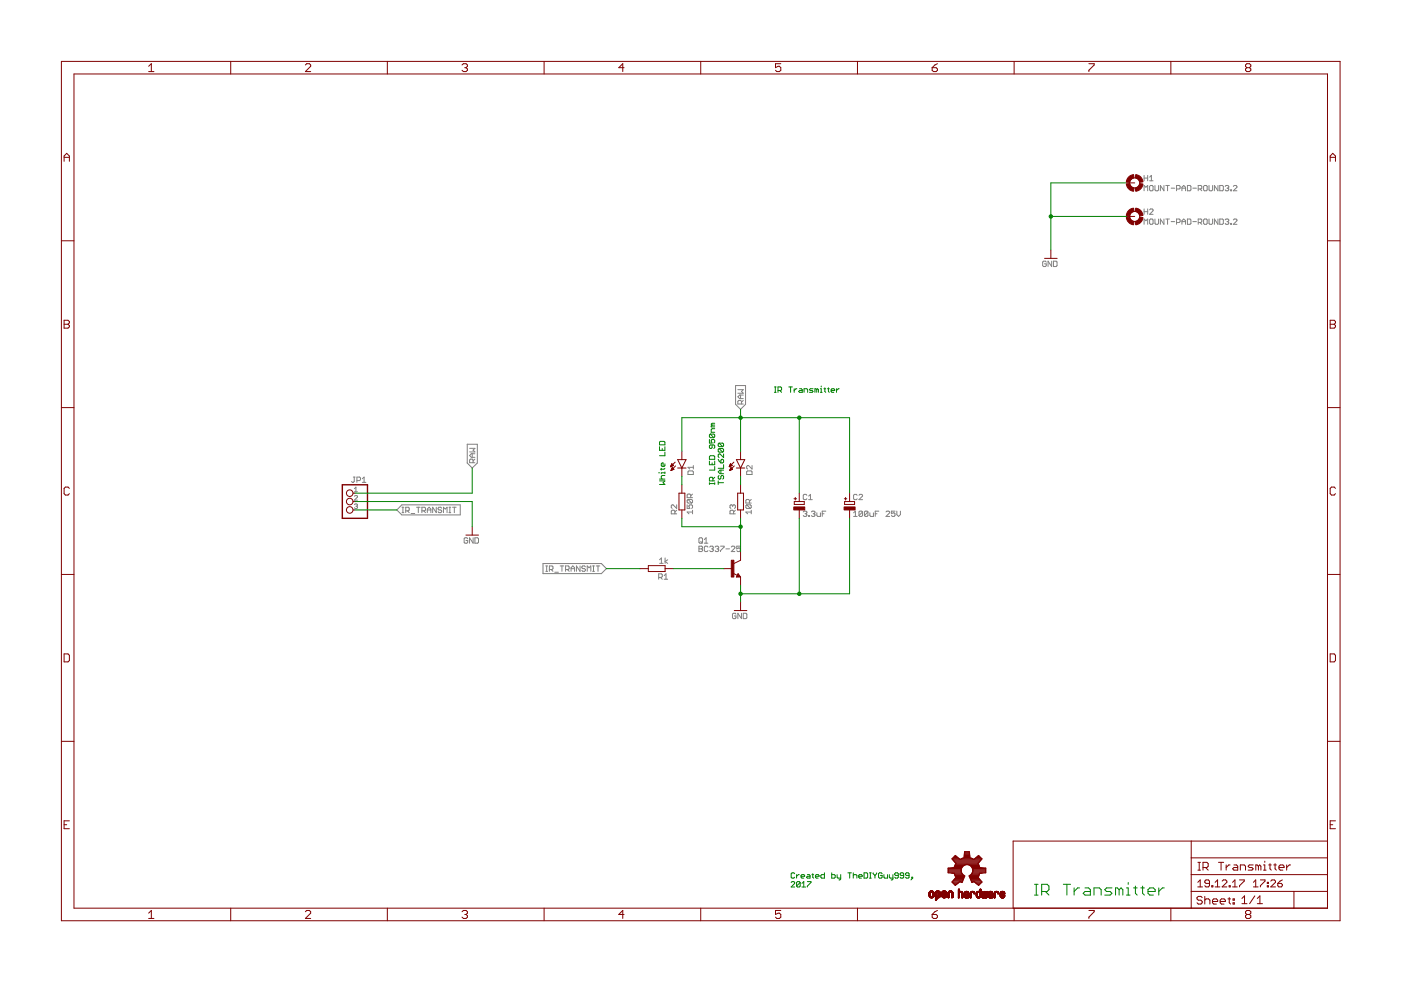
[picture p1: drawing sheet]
<svg xmlns="http://www.w3.org/2000/svg" width="297mm" height="210mm" viewBox="0 0 297 210" stroke-linecap="round" stroke-linejoin="round" font-family="sans-serif">
<g fill="none" stroke="#808080" stroke-width=".21">
<path d="M242.6 37.2v1.1M242.6 37.8h.7M243.3 37.2v1.1M243.7 37.6l.4-.4v1.1M243.7 38.3h.8M243.9 39.3h.4l.2 .2v.8l-.2 .1h-.4l-.2-.1v-.8zM244.9 39.3v1l.2 .1h.3l.2-.1v-1M246.8 39.3v1.1l-.8-1.1v1.1M247.2 39.3h.7M247.5 39.3v1.1M248.3 39.9h.8M250.6 39.9h.8"/>
<path d="M251.8 39.3h.5l.2 .2v.8l-.2 .1h-.5zM252.9 39.9h.8M255.4 39.3h.4l.1 .2v.8l-.1 .1h-.4l-.2-.1v-.8zM256.3 39.3v1l.2 .1h.4l.2-.1v-1M258.2 39.3v1.1l-.7-1.1v1.1M258.6 39.3h.6l.2 .2v.8l-.2 .1h-.6zM259.8 39.5l.1-.2h.4l.2 .2-.2 .4M260.1 39.9h.2M260.3 39.9l.2 .2-.2 .3h-.4l-.1-.1M261.5 39.5l.2-.2h.4l.2 .2v.2l-.8 .7h.8M221.8 55.6l-.2-.2h-.3l-.2 .2v.7l.2 .2h.3l.2-.2v-.4h-.4M223 55.4v1.1l-.8-1.1v1.1"/>
<path d="M223.4 55.4h.5l.2 .2v.7l-.2 .2h-.5zM242.6 40.4v-1.1l.4 .4 .3-.4v1.1M242.6 44.3v1.1M242.6 47.6v-1.2l.4 .4 .3-.4v1.2M242.6 44.9h.7M243.3 44.3v1.1M243.7 44.5l.2-.2h.4l.2 .2v.2l-.8 .7h.8M243.9 46.4h.4l.2 .2v.8l-.2 .2h-.4l-.2-.2v-.8zM244.9 46.4v1l.2 .2h.3l.2-.2v-1M246.8 46.4v1.2l-.8-1.2v1.2M247.2 46.4h.7M247.5 46.4v1.2"/>
<path d="M248.3 47h.8M249.4 47.2h.6l.2-.2v-.4l-.2-.2h-.6v1.2M249.4 40.1h.6l.2-.2v-.4l-.2-.2h-.6v1.1M250.6 47h.8M250.6 40.4v-.7l.4-.4 .4 .4v.7M250.6 47.6v-.8l.4-.4 .4 .4v.8M251.8 46.4h.5l.2 .2v.8l-.2 .2h-.5zM252.9 47h.8M254 47.2h.6l.2-.2v-.4l-.2-.2h-.6v1.2M254 40.1h.6l.2-.2v-.4l-.2-.2h-.6v1.1M254.4 47.2l.4 .4M254.4 40.1l.4 .3"/>
<path d="M255.4 46.4h.4l.1 .2v.8l-.1 .2h-.4l-.2-.2v-.8zM256.3 46.4v1l.2 .2h.4l.2-.2v-1M258.2 46.4v1.2l-.7-1.2v1.2M258.6 46.4h.6l.2 .2v.8l-.2 .2h-.6zM259.8 46.6l.1-.2h.4l.2 .2-.2 .4M260.1 47h.2M260.3 47l.2 .2-.2 .4h-.4l-.1-.2M260.9 47.4h.2v.2h-.2zM260.9 40.3h.2v.1h-.2zM261.5 46.6l.2-.2h.4l.2 .2v.2l-.8 .8h.8M99.1 94.2h2.1v4l-1.1 1-1-1zM99.6 95.1h1.1l-.4 .3 .4 .4h-1.1"/>
<path d="M100.1 96.2v.8M100.3 98.1v-.6l-.2-.2h-.4l-.1 .2v.6h1.1M100.7 97.3l-.4 .4M100.7 96.2h-.8l-.3 .4 .3 .4h.8M147 98.7v.7M147 99.1h-1.1l.3 .3M156 81.7h2.1v4l-1.1 1.1-1-1.1zM156.4 82.6h1.2l-.4 .4 .4 .4h-1.2M157 83.8v.7M157.2 85.7v-.6l-.2-.2h-.4l-.2 .2v.6h1.2M157.6 84.9l-.4 .4M157.6 83.8h-.8l-.4 .3 .4 .4h.8"/>
<path d="M158.5 99.8h.8l.1 .2v.6h-1.1v-.6zM159.4 98.7v.7l-.7-.7h-.2l-.2 .2v.4l.2 .1M74.9 101.2h.4M75.1 101.2v.9l-.2 .2-.4-.2M75.1 103.6l.4-.3v1M75.1 104.3h.7M75.1 105.2l.2-.1 .5 .1-.7 .8h.7M75.1 107l.5-.2 .2 .2-.2 .3M75.5 107.3h.1M75.6 107.3l.2 .2-.2 .3-.5-.1M75.7 101.9h.5l.2-.2v-.4l-.2-.1h-.5v1.1M76.8 102.3h.8"/>
<path d="M76.8 101.5l.4-.3v1.1M85.2 107h12.4v2.2h-12.4l-1.1-1.1zM85.2 108.7h.4M85.2 107.5h.4M85.4 107.5v1.2M86 108.3h.6l.2-.2v-.4l-.2-.2h-.6v1.2M86.4 108.3l.4 .4M87.2 108.9h.7M88.3 107.5h.8M88.7 107.5v1.2M89.5 108.3h.5l.2-.2v-.4l-.2-.2h-.5v1.2M89.8 108.3l.4 .4"/>
<path d="M90.6 108.7v-.8l.4-.4 .4 .4v.8M90.6 108.1h.8M92.5 107.5v1.2l-.8-1.2v1.2M93.6 107.7l-.1-.2h-.4l-.2 .2 .2 .4h.4l.1 .2-.1 .4h-.4l-.2-.2M94 108.7v-1.2l.4 .4 .4-.4v1.2M95.2 108.7h.4M95.2 107.5h.4M95.4 107.5v1.2M95.9 107.5h.8M96.3 107.5v1.2M99.2 114.2l-.2-.2h-.4l-.2 .2v.8l.2 .2h.4l.2-.2v-.4h-.4M100.3 114v1.2l-.8-1.2v1.2"/>
<path d="M100.7 114h.6l.2 .2v.8l-.2 .2h-.6zM115.1 119.5h12.4l1.1 1.1-1.1 1h-12.4zM115.7 120h.4M115.9 120v1.1M118.8 120h.7M119.1 120v1.1M123 120v1.1l-.8-1.1v1.1M125.6 120h.4M125.8 120v1.1M126.4 120h.8M126.8 120v1.1M139.8 118.7l.4-.4v1.1"/>
<path d="M139.8 119.4h.8M141 118.3v1.1M141.6 118.7l-.6 .4 .6 .3M143.1 108.9v-.5l-.2-.2h-.4l-.2 .2v.5h1.2M143.5 107v.8l-.8-.8-.4 .2v.4l.2 .2M143.5 108.2l-.4 .4M145.7 107v.8h.6l-.2-.4 .2-.4h.3l.2 .2v.4l-.2 .2M145.9 100l.1-.2h.8l.2 .2v.6h-1.1zM145.9 105.9h.7l.2 .2v.4l-.2 .2M145.9 105.9l-.2 .2v.4l.2 .2h.7M145.9 105.9l.7 .8M146.5 105.5v-.6l-.2-.1h-.4l-.2 .1v.6h1.1"/>
<path d="M146.8 108.6h-1.1l.4 .3M146.8 108.2v.7M146.8 104.8l-.3 .3M148.2 115.8h.6l.1 .2-.1 .4 .1 .4-.1 .1h-.6zM148.2 116.4h.6M148.4 114h.4l.1 .2v.8l-.1 .2h-.4l-.2-.2v-.8zM148.6 114.8l.3 .4M149.3 115.2h.8M149.3 114.4l.4-.4v1.2M150.1 116l-.2-.2h-.4l-.2 .2v.8l.2 .1h.4l.2-.1M150.5 116l.2-.2h.3l.2 .2-.2 .4M150.9 116.4h.1"/>
<path d="M151 116.4l.2 .2-.2 .3h-.3l-.2-.1M151.6 116l.2-.2h.4l.2 .2-.2 .4M152 116.4h.2M152.2 116.4l.2 .2-.2 .3h-.4l-.2-.1M152.8 115.8h.7l-.7 1.1M153.9 116.4h.8M155 116l.2-.2h.4l.2 .2v.2l-.8 .7h.8M155.3 107.2l-.1-.2-.4 .2v.4l.2 .2M155.3 107.2l.2-.2 .4 .2v.4l-.2 .2M155.3 107.2v.2M155.5 108.9v-.5l-.2-.2h-.3l-.2 .2v.5h1.1M155.9 108.2l-.4 .4"/>
<path d="M157 115.8h-.8v.6l.4-.2 .4 .2v.4l-.2 .1h-.4l-.2-.1M158.3 107l-.2 .2v.4l.2 .2h.8M158.3 107h.8l.2 .2v.4l-.2 .2M158.3 107l.8 .8M158.9 106.7v-.6l-.2-.2h-.4l-.2 .2v.6h1.2M159.3 108.6h-1.2l.4 .3M159.3 108.2v.7M159.3 105.9l-.4 .4M170.3 108.5l.2-.1h.4l.2 .1-.2 .4M170.7 108.9h.2M170.9 108.9l.2 .2-.2 .4h-.4l-.2-.2M171.1 105l-.2-.2h-.4l-.2 .2v.7l.2 .2h.4l.2-.2"/>
<path d="M171.4 109.3h.2v.2h-.2zM171.4 105.9h.8M171.4 105.2l.4-.4v1.1M172 108.5l.2-.1h.4l.2 .1-.2 .4M172.4 108.9h.2M172.6 108.9l.2 .2-.2 .4h-.4l-.2-.2M173.2 108.7v.6l.2 .2h.5v-.8M174.3 108.9h.4M175.1 108.4h-.8v1.1M181 109.5h.7M181 108.7l.4-.3v1.1M181.7 105l-.2-.2h-.3l-.2 .2v.7l.2 .2h.3l.2-.2"/>
<path d="M182.1 105l.2-.2h.4l.2 .2v.2l-.8 .7h.8M182.9 108.5l-.2-.1h-.4l-.2 .1v.8M182.9 108.5v.8l-.2 .2h-.4l-.2-.2M182.9 108.5l-.8 .8M184 108.5l-.2-.1h-.3l-.2 .1v.8M184 108.5v.8l-.2 .2h-.3l-.2-.2M184 108.5l-.7 .8M184.4 108.7v.6l.2 .2h.6v-.8M185.6 108.9h.3M186.3 108.4h-.7v1.1M187.9 108.5l.1-.1h.4l.2 .1v.2l-.7 .8h.7M189.8 108.4h-.8v.5l.4-.2 .4 .2v.4l-.2 .2h-.4l-.2-.2"/>
<path d="M190.1 108.4v.7l.4 .4 .4-.4v-.7M115.7 121.1h.4M116.5 120.8h.6l.1-.2v-.4l-.1-.2h-.6v1.1M116.9 120.8l.3 .3M117.6 121.3h.8M119.9 120.8h.6l.2-.2v-.4l-.2-.2h-.6v1.1M120.3 120.8l.4 .3M121.1 121.1v-.7l.4-.4 .3 .4v.7M121.1 120.6h.7M124.1 120.2l-.2-.2h-.4l-.1 .4 .1 .2h.4l.2 .3-.2 .2h-.4l-.1-.2M124.5 121.1v-1.1l.4 .4 .4-.4v1.1M125.6 121.1h.4"/>
<path d="M139.7 122.4h.5l.2-.2v-.3l-.2-.2h-.5v1.1M140 122.4l.4 .4M140.8 122l.4-.3v1.1M140.8 122.8h.8M156 130.2l-.1-.2h-.4l-.2 .2v.8l.2 .2h.4l.1-.2v-.4h-.3M157.2 130v1.2l-.8-1.2v1.2M157.6 130h.6l.1 .2v.8l-.1 .2h-.6z"/>
</g>
<g fill="none" stroke="#800000" stroke-width=".21">
<path d="M13 13h271.1v182.2h-271.1zM15.7 15.7h265.8v176.9h-265.8zM31.5 14.1l.6-.6v1.7M31.5 15.2h1.1M48.9 13v2.7M64.7 13.8l.3-.3h.6l.3 .3v.3l-1.2 1.1h1.2M82.1 13v2.7M98 13.8l.3-.3h.5l.3 .3v.3l-.3 .3M98.5 14.4h.3M98.8 14.4l.3 .2v.3l-.3 .3h-.5l-.3-.3M115.4 13v2.7M132.3 14.4h-1.1l.8-.9v1.7"/>
<path d="M148.6 13v2.7M165.5 13.5h-1.1v.9l.6-.3h.2l.3 .3v.5l-.3 .3h-.5l-.3-.3M181.8 13v2.7M197.6 14.4h.9l.3 .2v.3l-.3 .3h-.6l-.3-.3zM198.8 13.5l-.6 .3-.6 .6M215 13v2.7M230.9 13.5h1.1v.3l-1.1 1.1v.3M248.2 13v2.7M264.4 14.4l-.3-.3v-.3l.3-.3h.5l.3 .3v.3l-.3 .3M264.4 14.4l-.3 .2v.3l.3 .3h.5l.3-.3v-.3l-.3-.2M264.4 14.4h.5M13.6 34.2v-1.1l.5-.6 .6 .6v1.1"/>
<path d="M13.6 33.4h1.1M238.8 38.8h1.8M282 33.4h1.1M282 34.2v-1.1l.6-.6 .5 .6v1.1M13 51.1h2.7M221.5 54.8h2.6M222.8 53v1.8M238.8 45.9h1.8M281.5 51.1h2.6M13.6 67.9h.8l.3 .3v.3l-.3 .2 .3 .3v.3l-.3 .3h-.8zM13.6 68.7h.8M282 67.9h.9l.2 .3v.3l-.2 .2 .2 .3v.3l-.2 .3h-.9z"/>
<path d="M282 68.7h.9M13 86.4h2.7M142.2 99h.1M142.2 98.9h.2M142.2 98.8h.3M142.3 98.7h.4M142.3 99.7h.1M142.3 98.6h.4M142.3 99.6h.3M142.3 99.5h.4M142.4 98.5h.2M142.4 98.4h.1"/>
<path d="M142.4 99.5h.5M142.4 99.4h.4M142.4 98.3l.4 .4-.6 .3zM142.5 99.3h.2M142.5 99.3h.1M142.5 99.2h.1M142.9 99.5l-.4-.4-.2 .7M142.9 99.5l-.6 .3M143.2 98l-1 1M143.2 98.8l-.9 1M143.7 97.5h1.8l-.9 1.7zM143.7 99.2h1.8"/>
<path d="M144.6 95.7v1.8M144.6 99.2v1.8M154.6 99h.1M154.6 98.9h.2M154.7 98.8h.3M154.7 98.7h.5M154.7 99.7h.1M154.8 98.6h.3M154.8 99.6h.2M154.8 99.5h.4M154.8 98.5h.2M154.8 98.4h.2"/>
<path d="M154.8 99.5h.5M154.9 99.4h.3M154.9 98.4h.1M154.9 98.3l.3 .4-.6 .3zM154.9 99.3h.3M154.9 99.3h.2M155 99.2h.1M155.3 99.5l-.3-.4-.3 .7M155.3 99.5l-.6 .3M155.6 98l-1 1M155.7 98.8l-1 1M156.1 99.2h1.8"/>
<path d="M156.1 97.5h1.8l-.9 1.7zM157 95.7v1.8M157 99.2v1.8M281.5 86.4h2.6M14.7 103.5l-.3-.2h-.5l-.3 .2v1.2l.3 .3h.5l.3-.3M74.8 106.3h.4M74.8 104.6h.4M74.8 108.1h.4M98.8 113.5h2.7M100.1 111.7v1.8M137.5 119.9h3.5v1.3h-3.5zM144 104.6h1.2v3.5h-1.2z"/>
<path d="M144.6 102.8v1.8M144.6 108.1v1.8M156.4 104.6h1.2v3.5h-1.2zM157 117v1.8l-1.4 .7M157 102.8v1.8M157 108.1v1.8M168.3 105.7h.6M168.4 106.3h2.1v.7h-2.1zM168.6 105.5v.5M169.5 104.6v1.7M169.5 108.1v1.8M179 105.7h.5"/>
<path d="M179.1 106.3h2.1v.7h-2.1zM179.3 105.5v.5M180.1 104.6v1.7M180.1 108.1v1.8M283.1 103.5l-.2-.2h-.6l-.3 .2v1.2l.3 .3h.6l.2-.3M13 121.8h2.7M13.6 138.6h.8l.3 .3v1.2l-.3 .2h-.8zM135.7 120.6h1.8M141 120.6h1.8M153.5 120.6h1.7M155.4 121.6l.9 .4M155.7 129.5h2.6"/>
<path d="M156.5 121.6l.5 .7h-.9zM156.5 122l.1 .2h-.3l.2-.4 .3 .4h-.5M157 122.3v1.8M157 127.7v1.8M281.5 121.8h2.6M282 138.6h.9l.2 .3v1.2l-.2 .2h-.9zM13 157.2h2.7M281.5 157.2h2.6M13.6 174.9h.5M14.7 174h-1.1v1.7h1.1M252.6 178.3v14.3M281.5 178.3h-66.7v14.3"/>
<path d="M282 174.9h.6M283.1 174h-1.1v1.7h1.1M31.5 193.6l.6-.6v1.7M31.5 194.7h1.1M48.9 192.6v2.6M64.7 193.3l.3-.3h.6l.3 .3v.3l-1.2 1.1h1.2M82.1 192.6v2.6M98 193.3l.3-.3h.5l.3 .3v.3l-.3 .3M98.5 193.9h.3M98.8 193.9l.3 .3v.3l-.3 .2h-.5l-.3-.2M115.4 192.6v2.6M132.3 193.9h-1.1l.8-.9v1.7"/>
<path d="M148.6 192.6v2.6M165.5 193h-1.1v.9l.8-.3 .3 .3v.6l-.3 .2h-.5l-.3-.2M181.8 192.6v2.6M197 189.9l.3 .1M197 189.9h.3M197 189.8h.3M197 189.7h.3M197 189.6h.3M197 189.5h.3M197 189.4h.3M197 190.1h.5M197 190h.4"/>
<path d="M197 189.3h.3M197.1 190.1h.9M197.1 189.1h.9M197.1 189.1h.8M197.1 189h.8M197.1 190.2h.8M197.2 190.3h.6M197.2 189h.6M197.3 188.9h.4M197.3 190.3h.4M197.3 189.3l-.3 .1M197.4 190.4h.2"/>
<path d="M197.4 189.2l-.4 .1M197.5 189.2h-.5M197.5 189.2h.5M197.6 193.9h.9l.3 .3v.3l-.3 .2h-.6l-.3-.2zM197.6 189.2l.4 .1M197.7 190h.3M197.7 189.3h.3M197.7 189.9h.3M197.7 189.8h.3M197.7 189.7h.3M197.7 189.6h.3M197.7 189.5h.3"/>
<path d="M197.7 189.4h.3M197.9 190.2h-.8M198 190.1h-.4M198 190h-.3M198.3 190.1h.5M198.3 190.6h.3M198.3 190.8h.3M198.3 190.7h.3M198.3 190.5h.3M198.3 190.4h.3M198.3 190.2h.9M198.3 190h.4"/>
<path d="M198.3 189.9l.3 .1M198.3 189.9h.3M198.3 189.8h.3M198.3 189.7h.3M198.3 189.6h.3M198.3 189.5h.3M198.3 189.4h.3M198.3 189.3h.3M198.4 190.9h.1M198.4 189.1h.9M198.5 189h.7M198.5 189h.6"/>
<path d="M198.6 190.8h-.3M198.6 188.9h.5M198.6 189.3h-.3M198.7 190.4h.3M198.7 189.2l-.3 .1M198.8 193l-.6 .3-.6 .6M198.8 189.2h-.4M198.9 189.2h.4M199 189.2h.3M199 190h.3M199 189.3h.3M199.1 190.3l-.8 .1"/>
<path d="M199.1 189.9h.2M199.1 189.4h.2M199.1 189.3h.2M199.1 189.8h.2M199.1 189.7h.2M199.1 189.6h.2M199.1 189.5h.2M199.2 190.3h-.9M199.3 190.2h-1M199.3 190.1h-1M199.3 190.1h-.4M199.3 190h-.3"/>
<path d="M199.7 190.1h.4M199.7 190h.3M199.7 189.9l.3 .1M199.7 189.9h.3M199.7 189.5h1M199.7 189.5h.2M199.7 189.4h.2M199.7 189.3h.3M199.7 190.1h.9M199.7 190.2h.9M199.7 189.1h.9M199.8 189.1h.8"/>
<path d="M199.8 189h.8M199.8 190.2h.8M199.9 190.3h.6M199.9 189h.6M199.9 190.3h.5M199.9 188.9h.5M200 189.3h-.3M200 189.8l-.3 .1M200.1 190.4h.2M200.1 189.2l-.4 .1M200.1 189.5h.6M200.1 189.2h-.4"/>
<path d="M200.2 189.8h-.5M200.2 189.5h.5M200.2 189.2h.5M200.3 189.7l-.6 .1M200.3 189.2h.4M200.3 189.4h.4M200.4 189.7h-.7M200.4 189.3h.3M200.4 190h.3M200.4 189.9h.3M200.4 189.8h.3M200.5 189.8h.2"/>
<path d="M200.5 189.6l-.8 .1M200.6 189.6h-.9M200.7 190.1h-.5M200.7 190h-.4M201 190.1h.3M201 190.2h.3M201 190h.3M201 189.9h.3M201 189.8h.3M201 189.7h.3M201 189.6h.3M201 189.5h.3"/>
<path d="M201 189.4h.3M201 189.3h.3M201.1 190.4h.1M201.1 189.1h.9M201.1 189.1h.8M201.1 189h.8M201.2 190.3l-.2 .1M201.2 189h.6M201.3 190.3h-.3M201.3 188.9h.5M201.3 189.3l-.3 .1M201.4 189.2l-.4 .1"/>
<path d="M201.5 189.2h-.5M201.6 189.2h.4M201.7 189.3h.3M201.8 190.1h.2M201.8 190.3h.1M201.8 190.2h.2M201.8 190h.2M201.8 189.9h.2M201.8 189.8h.2M201.8 189.7h.2M201.8 189.6h.2M201.8 189.5h.2"/>
<path d="M201.8 189.4h.2M202 190.3h-.2M203.2 188.6h.2M203.2 189h.7M203.2 190.1h.2M203.2 190.4h.1M203.2 190.2h.2M203.2 190h.2M203.2 189.9h.2M203.2 189.8h.2M203.2 189.7h.2M203.2 189.6h.2"/>
<path d="M203.2 189.5h.2M203.2 189.4h.2M203.2 189.2h.9M203.2 189.1h.8M203.2 189h.2M203.2 188.9h.2M203.2 188.8h.2M203.2 188.7h.2M203.3 188.5h.1M203.4 190.3l-.2 .1M203.4 190.3h-.2M203.4 189.4h-.2"/>
<path d="M203.5 189.3h-.3M203.6 189.2l-.4 .1M203.6 189h.1M203.8 189.2l.3 .1M203.9 189.3h.2M203.9 189.4h.2M204 190.1h.1M204 190.3h.1M204 190.2h.1M204 190h.1M204 189.9h.1M204 189.8h.1"/>
<path d="M204 189.7h.1M204 189.6h.1M204 189.5h.1M204 190.4h.1M204.1 190.3l-.1 .1M204.5 190.1h.2M204.5 190.2h.6M204.5 190h.2M204.5 189.4h.2M204.6 190.3h.5M204.6 189.2h.7M204.6 189.5h-.1"/>
<path d="M204.6 189.1h.7M204.6 189.1h.6M204.7 189.4l-.2 .1M204.7 189.9l-.2 .1M204.7 189h.5M204.7 190.4h.4M204.7 189.3h-.2M204.7 189.9h-.2M204.7 189.7h.7M204.9 189.8l-.4 .1M204.9 190.4h.1M204.9 189.6h.5"/>
<path d="M204.9 189.2l-.4 .1M204.9 189h.1M205 189.8h-.5M205 189.6h.4M205 189.2h.4M205.1 189.7l-.6 .1M205.1 189.5h.3M205.1 189.3h.3M205.2 189.3h.2M205.2 189.7h.2M205.2 189.5h.2M205.2 189.4h.2"/>
<path d="M205.2 190.1h.2M205.2 190.4h.1M205.2 190.2h.2M205.2 190h.2M205.2 189.9h.2M205.2 189.8h.2M205.4 190.3l-.2 .1M205.4 190.3h-.2M205.4 189.7h-.8M205.7 190.1h.2M205.7 190.2h.2M205.7 190h.2"/>
<path d="M205.7 189.9h.2M205.7 189.8h.2M205.7 189.7h.2M205.7 189.6h.2M205.7 189.5h.2M205.7 189.4h.3M205.8 189.2h.8M205.8 190.4h-.1M205.8 189.1h.8M205.9 190.3l-.2 .1M205.9 189.1h.6M205.9 190.3h-.2"/>
<path d="M206 189h.5M206 189.3h-.3M206 189.3h-.2M206.1 189.2l-.3 .1M206.2 189h.1M206.3 189.2l.4 .1M206.4 189.3h.3M206.5 189.4h.2M206.5 189.5h.1M206.7 189.5h-.2M206.7 189.4l-.2 .1M207 189.9h.2"/>
<path d="M207 189.8h.2M207 189.7h.2M207 189.6h.2M207 189.5h.2M207 189.4h.2M207 190.1h.3M207 190h.2M207 189.3h.3M207.1 190.2h.8M207.1 189.1h.9M207.1 190.3h.7M207.2 189.1h.8"/>
<path d="M207.2 190.3h.5M207.2 189h.8M207.2 189.3l-.2 .1M207.3 190.4h.4M207.4 189.2l-.4 .1M207.4 190.4h.1M207.4 189h.1M207.5 190.4h.1M207.5 189.2h.5M207.6 190.1h.3M207.7 189.3h.3M207.7 190h.3"/>
<path d="M207.7 189.9h.3M207.7 189.8h.3M207.7 189.7h.3M207.7 189.6h.3M207.7 189.5h.3M207.7 189.4h.3M207.7 189h.3M207.7 188.9h.3M207.7 188.8h.3M207.7 188.7h.3M207.7 188.6h.3M207.8 188.6h.2"/>
<path d="M207.9 188.5h.1M207.9 190.1h-.2M208 189.2h-.9M208.2 190.1h.2M208.2 190h.1M208.2 189.9h.1M208.2 189.8h.1M208.2 189.7h.1M208.2 189.6h.1M208.2 189.5h.1M208.2 189.4h.1M208.2 189.3h.1"/>
<path d="M208.2 189.2h.1M208.2 189.1h.1M208.2 190.2h1.1M208.2 189h.1M208.2 190.3h1.1M208.3 190.3h.9M208.3 190.4h.4M208.5 190.4h.1M208.6 190.1h.3M208.6 190h.3M208.6 189.9h.3M208.6 189.8h.3"/>
<path d="M208.6 189.7h.3M208.6 189.6h.3M208.6 189.5h.3M208.6 189.4h.3M208.6 189.3h.3M208.6 189.2h.3M208.6 189.1h.3M208.7 189h.2M208.8 190.4h.3M209.1 190.1h.2M209.1 190h.2M209.1 189.9h.2"/>
<path d="M209.1 189.8h.2M209.1 189.7h.2M209.1 189.6h.2M209.1 189.5h.2M209.1 189.4h.2M209.1 189.3h.2M209.1 189.2h.2M209.1 189.1h.2M209.2 189h.1M209.5 190.1h.3M209.5 190h.2M209.5 189.9h.3"/>
<path d="M209.5 189.5h.1M209.5 189.4h.2M209.6 190.2h.5M209.6 189.3h.2M209.6 190.3h.6M209.7 189.1h.7M209.7 190.3h.5M209.7 189.5h-.2M209.7 189.1h.6M209.7 189.4l-.2 .1M209.8 189.9l-.3 .1M209.8 189h.4"/>
<path d="M209.8 190.4h.3M209.8 189.3l-.3 .1M209.8 189.7h.7M209.9 189.8l-.4 .1M209.9 189.2l-.3 .1M210 190.4h.1M210 189.6h.5M210 189h.1M210.1 189.8h-.5M210.1 189.6h.4M210.1 189.2l.4 .1M210.2 189.7l-.6 .1"/>
<path d="M210.2 189.5h.3M210.2 189.3h.3M210.2 189.3l.3 .1M210.3 189.5h.2M210.3 190.1h.2M210.3 190.4h.1M210.3 190.2h.2M210.3 190h.2M210.3 189.9h.2M210.3 189.8h.2M210.3 189.7h.2M210.3 189.4h.2"/>
<path d="M210.4 189.2h-.8M210.5 190.3l-.2 .1M210.5 190.3h-.2M210.5 189.7h-.8M210.8 190.1h.2M210.8 190.4h.1M210.8 190.3h.2M210.8 190.2h.2M210.8 190h.2M210.8 189.9h.2M210.8 189.8h.2M210.8 189.7h.2"/>
<path d="M210.8 189.6h.2M210.8 189.5h.2M210.8 189.4h.2M210.9 189.2h.8M210.9 189.1h.7M211 189.1h.6M211 190.3l-.2 .1M211 189h.5M211.1 189.3l-.3 .1M211.1 189.3h-.3M211.2 189.2l-.4 .1M211.2 189h.1"/>
<path d="M211.3 189.2h.4M211.5 189.3h.2M211.5 189.3h.3M211.5 189.4h.3M211.6 189.5h.1M211.7 189.5h-.1M212.1 190.1h.2M212.1 190h.2M212.1 189.9l.2 .1M212.1 189.9h.2M212.1 189.6h.8M212.1 189.6h.2"/>
<path d="M212.1 189.5h.2M212.1 189.4h.2M212.1 190.1h.3M212.1 190.2h.9M212.2 189.2h.8M212.2 190.2h.7M212.2 189.1h.7M212.2 190.3h.7M212.3 190.3h.5M212.3 189h.5M212.3 189.4h-.2M212.3 189.3h-.2"/>
<path d="M212.3 190.4h.4M212.4 189.8l-.3 .1M212.5 189.2l-.4 .1M212.5 189h.1M212.5 190.4h.1M212.6 189.8h-.5M212.6 189.6h.4M212.6 189.2l.4 .1M212.7 189.5h.3M212.7 190.1h.3M212.7 189.7l-.6 .1M212.7 189.3h.3"/>
<path d="M212.8 190.1h.2M212.8 189.5h.2M212.8 189.3h.2M212.8 190h.2M212.8 189.7h-.7M212.8 189.4h.2M212.8 189.9h.2M212.9 189.9h.1M213 189.6h-.6M215 192.6v2.6M230.9 193h1.1v.3l-1.1 1.2v.2M248.2 192.6v2.6"/>
<path d="M252.6 189h28.9M252.6 185.4h28.9M252.6 181.9h28.9M254 187.1l.5-.5v1.4M254 188h1M254 184.5h.5M254 182.8h.5M254.3 182.8v1.7M254.9 190.3l-.3-.2h-.5l-.3 .2v.3l.3 .3h.5l.3 .2v.3l-.3 .3h-.5l-.3-.3M255.1 183.9h.8l.3-.2v-.6l-.3-.3h-.8v1.7M255.4 190.1v1.6M255.4 190.9l.3-.3h.5l.3 .3v.8"/>
<path d="M255.6 183.9l.6 .6M256.4 187.3h-.7l-.3-.2v-.3l.3-.2h.5l.2 .2v1l-.2 .2h-.5l-.3-.2M256.9 187.8h.3v.2h-.3zM257.1 191.1h1.1v-.2l-.3-.3h-.6l-.2 .3v.5l.2 .3h.6M257.6 188h1M257.6 187.1l.5-.5v1.4M258.3 182.8h1.1M258.7 191.1h1.1v-.2l-.3-.3h-.5l-.3 .3v.5l.3 .3h.5M258.9 182.8v1.7M259.1 186.8l.3-.2h.5l.2 .2v.3l-1 .9h1M260 183.4v1.1M260.3 190.6h.6"/>
<path d="M260.6 187.8h.2v.2h-.2zM260.6 190.3v1.1l.3 .3M260.8 183.4h-.3l-.5 .5M261.3 188h1M261.3 187.1l.5-.5v1.4M261.4 190.6h.3v.3h-.3zM261.4 191.4h.3v.3h-.3zM261.6 183.4h.6l.2 .3v.8h-.8l-.3-.3 .3-.3h.8M262.8 186.6h1v.2l-1 1v.2M263 184.5v-1.1h.8l.3 .3v.8M263.3 190.5l.6-.6v1.7M263.3 191.6h1.1"/>
<path d="M264.4 193.9l-.3-.3v-.3l.3-.3h.5l.3 .3v.3l-.3 .3M264.4 193.9l-.3 .3v.3l.3 .2h.5l.3-.2v-.3l-.3-.3M264.4 193.9h.5M265.7 183.4h-.8l-.3 .3 .3 .2h.5l.3 .3-.3 .3h-.8M265.7 187.1l.5-.5v1.4M265.7 188h1M266 189.9l-1.1 1.7M266.6 191.6h1.1M266.6 190.5l.5-.6v1.7M266.8 183.7l-.3-.3h-.2v1.1M266.8 183.7v.8M266.8 183.7l.3-.3 .2 .3v.8"/>
<path d="M267.2 186.6h1v.2l-1 1v.2M267.9 184.5h.5M267.9 183.4h.3v1.1M268.2 182.6v.2M268.7 187.8h.2v.2h-.2zM268.7 187.1h.2v.2h-.2zM269 183.4h.5M269.3 183.1v1.1l.2 .3M269.4 186.8l.3-.2h.5l.2 .2v.3l-1 .9h1M270.1 183.4h.5M270.3 183.1v1.1l.3 .3M270.9 187.3h.8l.2 .5-.2 .2h-.6l-.2-.2z"/>
<path d="M271.2 183.9h1v-.2l-.2-.3h-.6l-.2 .3v.5l.2 .3h.6M271.9 186.6l-1 .7M272.8 183.4v1.1M273.6 183.4h-.3l-.5 .5M274.3 189v3.6"/>
<circle cx="240.6" cy="38.8" r="1.06"/>
<circle cx="240.6" cy="45.9" r="1.06"/>
<circle cx="74.1" cy="106.3" r=".7"/>
<circle cx="74.1" cy="104.6" r=".7"/>
<circle cx="74.1" cy="108.1" r=".7"/>
</g>
<g fill="#800000" stroke="#800000" stroke-width=".21">
<path d="M155 118.8h.6v3.5h-.6z"/>
<path d="M168.3 107.5h2.3v.6h-2.3z"/>
<path d="M179 107.5h2.3v.6h-2.3z"/>
</g>
<g fill="none" stroke="#800000" stroke-width=".28">
<path d="M201 184.9h2.8M201 184.7h2.8M201 184.4h2.8M201 184.2h2.8M201.8 185.1h2.1M201.9 187h1.5M201.9 182.1h1.5M202 182.3h6M202.1 187.2h1M202.1 186.8h2M202.1 181.8h1M202.2 182.5h5.6"/>
<path d="M202.2 183.9h1.7M202.3 186.5h1.9M202.3 187.5h.5M202.4 181.6h.4M202.4 185.4h1.7M202.4 183.7h1.7M202.4 182.8h5.2M202.5 186.3h1.8M202.5 185.6h1.8M202.5 183.5h1.9M202.5 187.7h.1M202.6 185.8h1.9"/>
<path d="M202.6 183.2h4.8M202.6 183h4.8M202.6 186.1h1.8M203.8 187l-.2-.1-1.1 .8M203.8 187h.2M203.8 182.1l.6-.2 .1-1.3h1l.1 1.3 .6 .2M203.8 182.1l-.2 .1-1.1-.8-.6 .7 .8 1-.4 .8-1.3 .2v.9l1.3 .2 .4 .8-.8 1 .6 .7M203.9 182.1h2.3M203.9 185.2l.1 .1M204 185.3l.5 .4-.5 1.4-.2-.1M204.4 181.8h1.2M204.4 181.6h1.2"/>
<path d="M204.4 181.4h1.2M204.5 181.1h1M204.5 180.9h1M204.5 180.7h1M205.5 185.8h2M205.6 186.1h1.8M205.6 183.5h1.9M205.7 185.6h1.9M205.7 186.3h1.9M205.8 186.5h2M205.9 186.8h2.1M205.9 183.7h1.7"/>
<path d="M206 185.4h1.6M206 185.3l-.5 .4 .6 1.4 .2-.1M206 187h.3M206.1 183.9h1.7M206.1 185.1h2.1M206.2 182.1l.3 .1 1-.8 .7 .7M206.2 184.2a1.25 1.25 0 0 0-1.7-.8 1.25 1.25 0 0 0-.6 1.8M206.2 184.2v.6l-.2 .5M206.2 184.2h2.8M206.2 184.9h2.8M206.2 184.7h2.8M206.2 184.4h2.8"/>
<path d="M206.3 187l.2-.1 1 .8M206.6 187h1.6M206.7 182.1h1.4M206.9 187.2h1M206.9 181.8h1M207.2 187.5h.5M207.2 181.6h.5M207.5 187.7h.1M208.2 187l-.7 .7M208.2 182.1l-.9 1 .4 .8 1.3 .2v.9l-1.3 .2-.4 .8 .9 1"/>
</g>
<path d="M72.6 102.8h5.3v7.1h-5.3z" fill="none" stroke="#800000" stroke-width=".3"/>
<g fill="#800000" stroke="#800000" stroke-width=".21">
<path d="M240.8 44.1a1.68 1.68 0 0 1 1.5 1.6l-.7 .1-.4-.8-.5-.2z" fill-rule="evenodd"/>
<path d="M239.3 44.6l.6-.4 .4-.1 .1 .7-.7 .4-.2 .6-.7-.1z" fill-rule="evenodd"/>
<path d="M238.8 46.1l.7-.1 .4 .8 .5 .2-.1 .7a1.78 1.78 0 0 1-1.5-1.6z" fill-rule="evenodd"/>
<path d="M240.7 47l.5-.2 .4-.8 .7 .1a1.73 1.73 0 0 1-1.5 1.6z" fill-rule="evenodd"/>
<path d="M240.8 37a1.68 1.68 0 0 1 1.5 1.6l-.7 .1-.4-.8-.5-.2z" fill-rule="evenodd"/>
<path d="M239.3 37.5l1-.5 .1 .7-.5 .2-.4 .8-.7-.1z" fill-rule="evenodd"/>
<path d="M238.8 39l.7-.1 .4 .7 .5 .3-.1 .7a1.78 1.78 0 0 1-1.5-1.6z" fill-rule="evenodd"/>
<path d="M240.7 39.9l.5-.3 .4-.7 .7 .1a1.73 1.73 0 0 1-1.5 1.6z" fill-rule="evenodd"/>
</g>
<g fill="none" stroke="#008000" stroke-width=".21">
<path d="M238.8 38.8h-16v14.2M222.8 45.9h16M100.1 99.2v5.4h-24.9M139.8 93.7l.2-.1h.8l.2 .1v.6h-1.2zM139.8 94.7v.8h1.2v-.8M140.2 99.3v.4M140.4 95.1v.4M141 98.3v.4l-.2 .2h-.4l-.2-.2v-.4l.4-.2v.8M141 95.9v.7h-1.2M141 99.3l-.2 .2h-.8M144.6 95.7v-7.1h35.5v16M150.4 93.2v.7h.6l-.2-.3 .2-.4h.3l.2 .2v.3l-.2 .2"/>
<path d="M150.4 97.8v.7h1.1v-.7M150.6 96.6h.7l.2 .2v.6h-1.1v-.6zM150.6 92h.7l.2 .2v.4l-.2 .2M150.6 92l-.2 .2v.4l.2 .2h.7M150.6 92l.7 .8M151 94.3v.6l-.2 .2-.4-.2v-.4l.2-.2h.7l.2 .2v.4l-.2 .2M151 98.1v.4M151 90.1l-.2 .4h.7M151 90.1h.5M151.5 98.9v.8h-1.1M151.5 90.9h-.5l-.2 .2v.6h.7M151.5 89.7h-.5l-.2 .2 .2 .2"/>
<path d="M152.3 97.4l.5 .7M152.5 95.1h.7l.2 .2v.4l-.2 .2M152.5 94l-.2 .1v.4l.2 .2h.7M152.5 95.1l-.2 .2v.4l.2 .2h.7M152.5 94h.7l.2 .1v.4l-.2 .2M152.5 95.1l.7 .8M152.5 94l.7 .7M152.8 97.6l.2-.2 .4 .2v.4l-.2 .1h-.4zM152.8 99.7v.7M153.4 99.7h-.7l-.4 .4 .4 .3h.7M153.4 96.2v.8l-.7-.8-.4 .2v.4l.2 .2M153.4 98.5v.8h-1.1"/>
<path d="M157 86.8v8.9M164.2 83.2h.3M164.2 82h.3M164.4 82v1.2M165 82.8h.5l.2-.2v-.4l-.2-.2h-.5v1.2M165.3 82.8l.4 .4M167.2 82h.8M167.6 82v1.2M168.4 82.4v.8M169 82.4l-.6 .4M169.5 88.6v16M169.5 82.4h.4l.2 .2v.6h-.6l-.2-.2 .2-.2h.6"/>
<path d="M170.5 83.2v-.8h.5l.2 .2v.6M172.4 82.4h-.6l-.2 .2 .2 .2h.4l.2 .2-.2 .2h-.6M173.2 82.6l-.4-.2v.8M173.2 82.6v.6M173.2 82.6l.1-.2 .2 .2v.6M173.9 83.2h.4M173.9 82.4h.2v.8M174.1 81.9v.1M174.7 82.4h.4M174.9 82.2v.8l.2 .2M175.5 82.4h.3M175.6 82.2v.8l.2 .2"/>
<path d="M176.2 82.8h.8l-.2-.4h-.4l-.2 .2v.4l.2 .2h.4M177.4 82.4v.8M177.9 82.4l-.5 .4M75.2 106.3h24.9v5.4M75.2 108.1h8.9M139.6 100.2h.2M139.8 102h1.2l-.4 .3 .4 .4h-1.2M139.8 101.6h1.2M141 100.8h-.6l-.2 .2v.4l.2 .2M141 100.2h-.8v.2M141 100.1v.3M144.6 101v1.8"/>
<path d="M144.6 109.9v1.8h12.4M150.4 102.5h1.1M150.4 102.3v.4M151.2 102v-.6l-.2-.2h-.4l-.2 .2v.6h1.1M151.5 102.3v.4M151.5 101.2l-.3 .4M152.3 102.3h1.1M152.3 102v.7M152.5 100.8l-.2 .2v.4l.2 .2 .3-.2v-.4l.2-.2 .4 .2v.4l-.2 .2M157 101v1.8M157 109.9v7.1M169.5 109.9v16"/>
<path d="M180.1 109.9v16h-23.1M128.6 120.6h7.1M142.8 120.6h10.7M157 124.1v3.6M167.7 187.1l.2-.2h.4l.2 .2v.2l-.8 .8h.8M168.5 185.3l-.2-.2h-.4l-.2 .2v.7l.2 .2h.4l.2-.2M168.9 185.4v.8M169.5 185.4l-.6 .4M169.7 187.1l-.2-.2h-.4l-.2 .2v.8M169.7 187.1v.8l-.2 .2h-.4l-.2-.2M169.7 187.1l-.8 .8M169.8 185.8h.8l-.2-.4h-.4l-.2 .2v.4l.2 .2h.4"/>
<path d="M170 188.1h.8M170 187.3l.4-.4v1.2M171.2 185.4h.4l.1 .2v.6h-.5l-.2-.2 .2-.2h.5M171.2 186.9h.7l-.7 1.2M172.1 185.4h.4M172.3 185.3v.7l.2 .2M172.9 185.8h.8l-.2-.4h-.4l-.2 .2v.4l.2 .2h.4M174.8 185.1v1.1h-.6l-.2-.2v-.4l.2-.2h.6M176.3 185.1v1.1h.6l.2-.2v-.4l-.2-.2h-.6M177.5 185.4v.6l.2 .2h.5M178.2 185.4v1l-.3 .2M179.8 185.1h.7"/>
<path d="M180.1 185.1v1.1M180.9 185.6l.2-.2h.4l.2 .2v.6M180.9 185.1v1.1M182.1 185.8h.7l-.2-.4h-.4l-.1 .2v.4l.1 .2h.4M183.2 185.1h.6l.2 .2v.7l-.2 .2h-.6zM184.3 185.1h.4M184.3 186.2h.4M184.5 185.1v1.1M185.1 185.1v.2l.4 .3M185.5 185.6v.6M185.9 185.1l-.4 .5M187 185.3l-.2-.2h-.3l-.2 .2v.7l.2 .2h.3l.2-.2v-.4h-.4"/>
<path d="M187.4 185.4v.6l.2 .2h.6v-.8M188.6 185.4v.6l.1 .2h.6M189.3 185.4v1l-.4 .2M190.5 185.6h-.6l-.2-.2 .2-.3h.4l.2 .2v.7l-.2 .2h-.4l-.2-.2M191.6 185.6h-.6l-.2-.2 .2-.3h.4l.2 .2v.7l-.2 .2h-.4l-.2-.2M192.7 185.6h-.5l-.2-.2 .2-.3h.4l.1 .2v.7l-.1 .2h-.4l-.2-.2M193.3 186h.2v.2h-.2zM193.5 186.2l-.4 .4M219.3 189.8h.8M219.3 187.5h.8M219.7 187.5v2.3M220.9 189h1.1l.4-.4v-.7l-.4-.4h-1.1v2.3"/>
<path d="M221.6 189l.8 .8M225.4 187.5h1.6M226.2 187.5v2.3M227.7 188.3v1.5M228.9 188.3h-.4l-.8 .7M230 188.3h.8l.4 .3v1.2h-1.2l-.3-.4 .3-.4h1.2M231.9 189.8v-1.5h1.2l.4 .3v1.2M235.8 188.3h-1.2l-.4 .3 .4 .4h.8l.4 .4-.4 .4h-1.2M237.3 188.6l-.4-.3h-.4v1.5M237.3 188.6v1.2M237.3 188.6l.4-.3 .4 .3v1.2M238.8 189.8h.8"/>
<path d="M238.8 188.3h.4v1.5M239.2 187.1v.4M240.3 188.3h.8M240.7 187.9v1.5l.4 .4M241.9 188.3h.7M242.3 187.9v1.5l.3 .4M243.4 189h1.5v-.4l-.4-.3h-.7l-.4 .3v.8l.4 .4h.7M245.7 188.3v1.5M246.8 188.3h-.3l-.8 .7"/>
</g>
<g fill="#008000" stroke="#008000" stroke-width=".21">
<circle cx="157" cy="125.9" r=".36"/>
<circle cx="169.5" cy="125.9" r=".36"/>
<circle cx="222.8" cy="45.9" r=".36"/>
<circle cx="157" cy="111.7" r=".36"/>
<circle cx="157" cy="88.6" r=".36"/>
<circle cx="169.5" cy="88.6" r=".36"/>
</g>
</svg>
